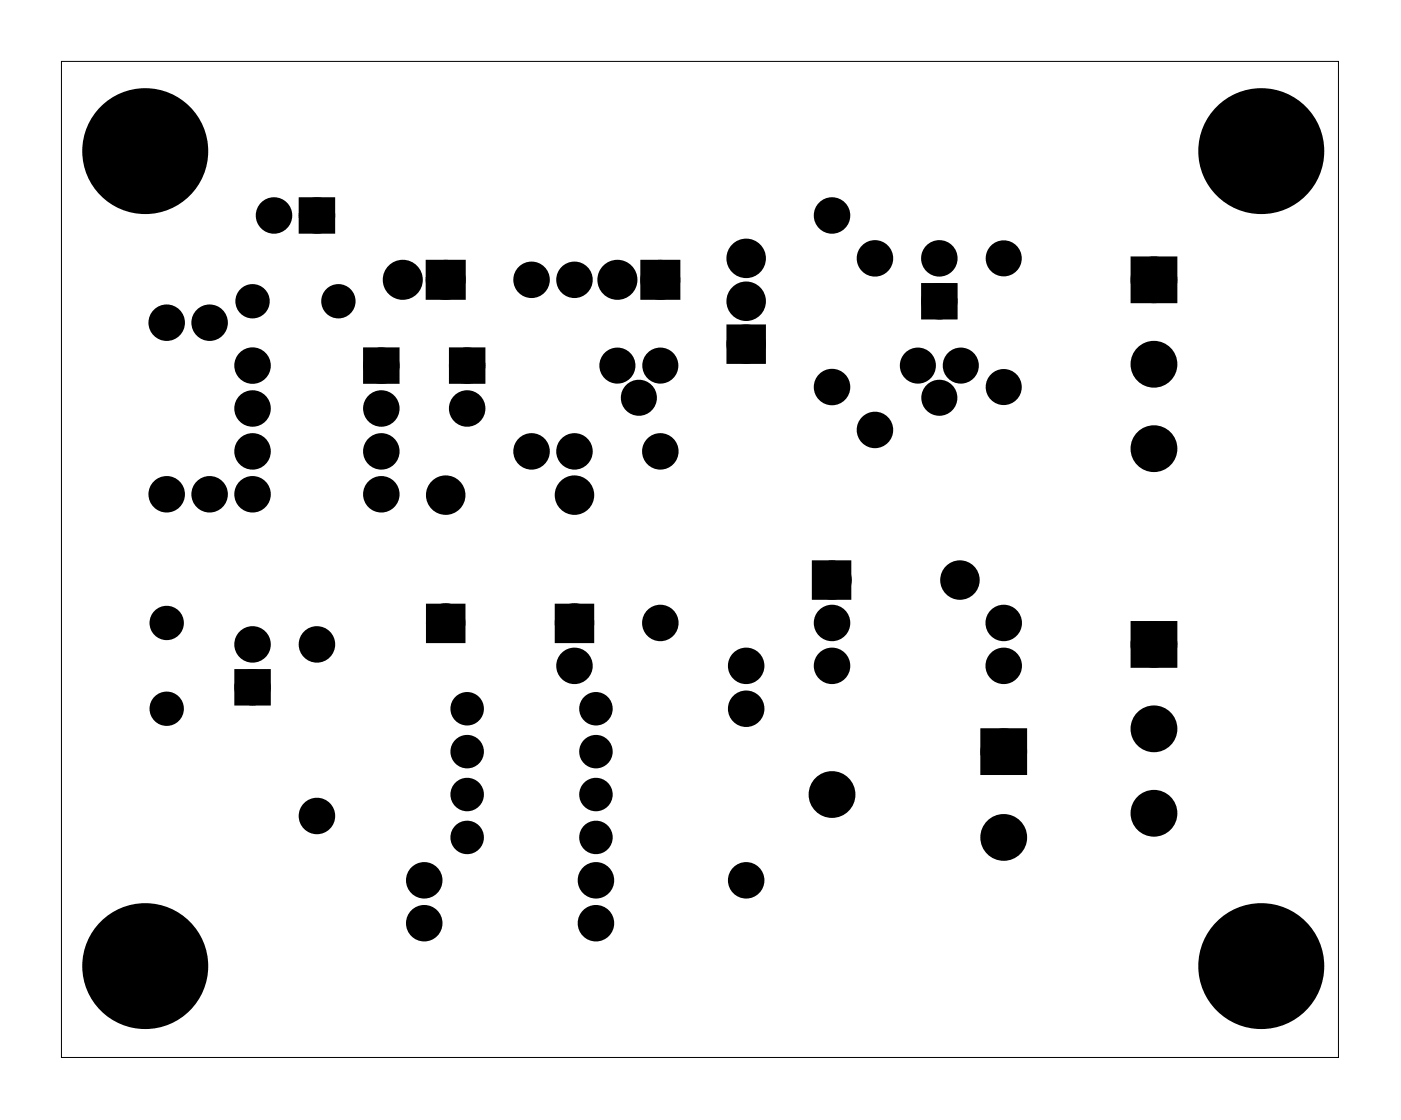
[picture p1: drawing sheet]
<svg xmlns="http://www.w3.org/2000/svg" width="83mm" height="66mm" viewBox="0 0 83 66" stroke-linecap="round" stroke-linejoin="round" font-family="sans-serif">
<path d="M3.6 3.6h75.6v59h-75.6z" fill="none" stroke="#000" stroke-width=".06"/>
<g fill="#000">
<circle cx="8.6" cy="8.9" r="2.6"/>
<circle cx="9.9" cy="19.1" r=".7"/>
<circle cx="12.4" cy="19.1" r=".7"/>
<circle cx="14.9" cy="17.8" r=".64"/>
<circle cx="16.2" cy="12.8" r=".7"/>
<circle cx="18.8" cy="12.8" r=".7"/>
<circle cx="20" cy="17.8" r=".64"/>
<circle cx="23.8" cy="16.6" r=".8"/>
<circle cx="26.4" cy="16.6" r=".8"/>
<circle cx="31.5" cy="16.6" r=".7"/>
<circle cx="34" cy="16.6" r=".7"/>
<circle cx="36.5" cy="16.6" r=".8"/>
<circle cx="39.1" cy="16.6" r=".8"/>
<circle cx="44.2" cy="17.8" r=".79"/>
<circle cx="44.2" cy="15.3" r=".79"/>
<circle cx="49.2" cy="12.8" r=".7"/>
<circle cx="51.8" cy="15.3" r=".7"/>
<circle cx="55.6" cy="15.3" r=".7"/>
<circle cx="55.6" cy="17.8" r=".7"/>
<circle cx="59.4" cy="15.3" r=".69"/>
<circle cx="68.3" cy="16.6" r="1"/>
<circle cx="74.6" cy="8.9" r="2.6"/>
<circle cx="9.9" cy="29.3" r=".7"/>
<circle cx="9.9" cy="36.9" r=".64"/>
<circle cx="12.4" cy="29.3" r=".7"/>
<circle cx="14.9" cy="38.2" r=".7"/>
<circle cx="14.9" cy="29.3" r=".7"/>
<circle cx="14.9" cy="21.6" r=".7"/>
<circle cx="14.9" cy="24.2" r=".7"/>
<circle cx="14.9" cy="26.7" r=".7"/>
<circle cx="18.8" cy="38.2" r=".7"/>
<circle cx="22.6" cy="29.3" r=".7"/>
<circle cx="22.6" cy="21.6" r=".7"/>
<circle cx="22.6" cy="24.2" r=".7"/>
<circle cx="22.6" cy="26.7" r=".7"/>
<circle cx="26.4" cy="29.3" r=".79"/>
<circle cx="26.4" cy="36.9" r=".79"/>
<circle cx="27.6" cy="24.2" r=".7"/>
<circle cx="27.6" cy="21.6" r=".7"/>
<circle cx="31.5" cy="26.7" r=".7"/>
<circle cx="34" cy="29.3" r=".79"/>
<circle cx="34" cy="36.9" r=".79"/>
<circle cx="34" cy="39.4" r=".7"/>
<circle cx="34" cy="26.7" r=".7"/>
<circle cx="36.5" cy="21.6" r=".67"/>
<circle cx="37.8" cy="23.6" r=".67"/>
<circle cx="39.1" cy="36.9" r=".7"/>
<circle cx="39.1" cy="26.7" r=".7"/>
<circle cx="39.1" cy="21.6" r=".67"/>
<circle cx="44.2" cy="20.4" r=".79"/>
<circle cx="44.2" cy="39.4" r=".7"/>
<circle cx="49.2" cy="34.3" r=".79"/>
<circle cx="49.2" cy="39.4" r=".7"/>
<circle cx="49.2" cy="36.9" r=".7"/>
<circle cx="49.2" cy="22.9" r=".7"/>
<circle cx="51.8" cy="25.5" r=".7"/>
<circle cx="54.3" cy="21.6" r=".67"/>
<circle cx="55.6" cy="23.6" r=".67"/>
<circle cx="56.8" cy="34.3" r=".79"/>
<circle cx="56.9" cy="21.6" r=".67"/>
<circle cx="59.4" cy="22.9" r=".69"/>
<circle cx="59.4" cy="39.4" r=".7"/>
<circle cx="59.4" cy="36.9" r=".7"/>
<circle cx="68.3" cy="38.2" r="1"/>
<circle cx="68.3" cy="21.6" r="1"/>
<circle cx="68.3" cy="26.6" r="1"/>
<circle cx="8.6" cy="57.2" r="2.6"/>
<circle cx="9.9" cy="42" r=".64"/>
<circle cx="14.9" cy="40.7" r=".7"/>
<circle cx="18.8" cy="48.3" r=".7"/>
<circle cx="25.1" cy="52.1" r=".7"/>
<circle cx="25.1" cy="54.7" r=".7"/>
<circle cx="27.6" cy="44.5" r=".64"/>
<circle cx="27.6" cy="49.6" r=".64"/>
<circle cx="27.6" cy="47" r=".64"/>
<circle cx="27.6" cy="42" r=".64"/>
<circle cx="35.3" cy="52.1" r=".7"/>
<circle cx="35.3" cy="54.7" r=".7"/>
<circle cx="35.3" cy="44.5" r=".64"/>
<circle cx="35.3" cy="49.6" r=".64"/>
<circle cx="35.3" cy="47" r=".64"/>
<circle cx="35.3" cy="42" r=".64"/>
<circle cx="44.2" cy="52.1" r=".7"/>
<circle cx="44.2" cy="42" r=".7"/>
<circle cx="49.2" cy="47" r=".89"/>
<circle cx="59.4" cy="49.6" r=".89"/>
<circle cx="59.4" cy="44.5" r=".89"/>
<circle cx="68.3" cy="48.2" r="1"/>
<circle cx="68.3" cy="43.2" r="1"/>
<circle cx="74.6" cy="57.2" r="2.6"/>
</g>
<g fill="none" stroke="#000" stroke-width=".74" stroke-linecap="butt">
<circle cx="59.4" cy="15.3" r=".69"/>
<circle cx="59.4" cy="22.9" r=".69"/>
</g>
<g fill="none" stroke="#000" stroke-width=".76" stroke-linecap="butt">
<path d="M18.1 12.1h1.4v1.4h-1.4zM25.6 15.8h1.6v1.6h-1.6zM38.3 15.8h1.6v1.6h-1.6zM43.4 19.6h1.5v1.6h-1.5zM54.9 17.1h1.4v1.4h-1.4zM67.3 15.6h2v2h-2zM21.9 21h1.4v1.3h-1.4zM25.6 36.1h1.6v1.6h-1.6zM26.9 21h1.4v1.3h-1.4zM33.2 36.1h1.6v1.6h-1.6zM48.4 33.6h1.6v1.5h-1.6zM67.3 37.2h2v2h-2z"/>
<path d="M14.2 40h1.4v1.4h-1.4z"/>
<circle cx="9.9" cy="19.1" r=".7"/>
<circle cx="12.4" cy="19.1" r=".7"/>
<circle cx="14.9" cy="17.8" r=".64"/>
<circle cx="16.2" cy="12.8" r=".7"/>
<circle cx="18.8" cy="12.8" r=".7"/>
<circle cx="20" cy="17.8" r=".64"/>
<circle cx="23.8" cy="16.6" r=".8"/>
<circle cx="26.4" cy="16.6" r=".8"/>
<circle cx="31.5" cy="16.6" r=".7"/>
<circle cx="34" cy="16.6" r=".7"/>
<circle cx="36.5" cy="16.6" r=".8"/>
<circle cx="39.1" cy="16.6" r=".8"/>
<circle cx="44.2" cy="17.8" r=".79"/>
<circle cx="44.2" cy="15.3" r=".79"/>
<circle cx="49.2" cy="12.8" r=".7"/>
<circle cx="51.8" cy="15.3" r=".7"/>
<circle cx="55.6" cy="17.8" r=".7"/>
<circle cx="55.6" cy="15.3" r=".7"/>
<circle cx="68.3" cy="16.6" r="1"/>
<circle cx="9.9" cy="29.3" r=".7"/>
<circle cx="9.9" cy="36.9" r=".64"/>
<circle cx="12.4" cy="29.3" r=".7"/>
<circle cx="14.9" cy="38.2" r=".7"/>
<circle cx="14.9" cy="21.6" r=".7"/>
<circle cx="14.9" cy="24.2" r=".7"/>
<circle cx="14.9" cy="26.7" r=".7"/>
<circle cx="14.9" cy="29.3" r=".7"/>
<circle cx="18.8" cy="38.2" r=".7"/>
<circle cx="22.6" cy="21.6" r=".7"/>
<circle cx="22.6" cy="24.2" r=".7"/>
<circle cx="22.6" cy="29.3" r=".7"/>
<circle cx="22.6" cy="26.7" r=".7"/>
<circle cx="26.4" cy="36.9" r=".79"/>
<circle cx="26.4" cy="29.3" r=".79"/>
<circle cx="27.6" cy="24.2" r=".7"/>
<circle cx="27.6" cy="21.6" r=".7"/>
<circle cx="31.5" cy="26.7" r=".7"/>
<circle cx="34" cy="36.9" r=".79"/>
<circle cx="34" cy="29.3" r=".79"/>
<circle cx="34" cy="39.4" r=".7"/>
<circle cx="34" cy="26.7" r=".7"/>
<circle cx="39.1" cy="36.9" r=".7"/>
<circle cx="39.1" cy="26.7" r=".7"/>
<circle cx="44.2" cy="20.4" r=".79"/>
<circle cx="44.2" cy="39.4" r=".7"/>
<circle cx="49.2" cy="34.3" r=".79"/>
<circle cx="49.2" cy="36.9" r=".7"/>
<circle cx="49.2" cy="39.4" r=".7"/>
<circle cx="49.2" cy="22.9" r=".7"/>
<circle cx="51.8" cy="25.5" r=".7"/>
<circle cx="56.8" cy="34.3" r=".79"/>
<circle cx="59.4" cy="39.4" r=".7"/>
<circle cx="59.4" cy="36.9" r=".7"/>
<circle cx="68.3" cy="26.6" r="1"/>
<circle cx="68.3" cy="38.2" r="1"/>
<circle cx="68.3" cy="21.6" r="1"/>
<circle cx="9.9" cy="42" r=".64"/>
<circle cx="14.9" cy="40.7" r=".7"/>
<circle cx="18.8" cy="48.3" r=".7"/>
<circle cx="25.1" cy="52.1" r=".7"/>
<circle cx="25.1" cy="54.7" r=".7"/>
<circle cx="35.3" cy="52.1" r=".7"/>
<circle cx="35.3" cy="54.7" r=".7"/>
<circle cx="44.2" cy="52.1" r=".7"/>
<circle cx="44.2" cy="42" r=".7"/>
<circle cx="68.3" cy="48.2" r="1"/>
<circle cx="68.3" cy="43.2" r="1"/>
</g>
<g fill="#000">
<path d="M18.1 12.1h1.4v1.4h-1.4zM25.6 15.8h1.6v1.6h-1.6zM38.3 15.8h1.6v1.6h-1.6zM54.9 17.1h1.4v1.4h-1.4zM67.3 15.6h2v2h-2zM21.9 21h1.4v1.3h-1.4zM26.9 21h1.4v1.3h-1.4zM25.6 36.1h1.6v1.6h-1.6zM33.2 36.1h1.6v1.6h-1.6zM43.4 19.6h1.5v1.6h-1.5zM48.4 33.6h1.6v1.5h-1.6zM67.3 37.2h2v2h-2z"/>
<path d="M14.2 40h1.4v1.4h-1.4zM58.5 43.6h1.8v1.8h-1.8z"/>
</g>
<g fill="none" stroke="#000" stroke-width=".71" stroke-linecap="butt">
<circle cx="27.6" cy="42" r=".64"/>
<circle cx="27.6" cy="44.5" r=".64"/>
<circle cx="27.6" cy="49.6" r=".64"/>
<circle cx="27.6" cy="47" r=".64"/>
<circle cx="35.3" cy="42" r=".64"/>
<circle cx="35.3" cy="44.5" r=".64"/>
<circle cx="35.3" cy="47" r=".64"/>
<circle cx="35.3" cy="49.6" r=".64"/>
</g>
<g fill="none" stroke="#000" stroke-width=".79" stroke-linecap="butt">
<circle cx="36.5" cy="21.6" r=".67"/>
<circle cx="37.8" cy="23.6" r=".67"/>
<circle cx="39.1" cy="21.6" r=".67"/>
<circle cx="54.3" cy="21.6" r=".67"/>
<circle cx="55.6" cy="23.6" r=".67"/>
<circle cx="56.9" cy="21.6" r=".67"/>
</g>
<g fill="none" stroke="#000" stroke-width="2.3" stroke-linecap="butt">
<circle cx="8.6" cy="8.9" r="2.6"/>
<circle cx="74.6" cy="8.9" r="2.6"/>
<circle cx="8.6" cy="57.2" r="2.6"/>
<circle cx="74.6" cy="57.2" r="2.6"/>
</g>
<g fill="none" stroke="#000" stroke-width=".99" stroke-linecap="butt">
<path d="M58.5 43.6h1.8v1.8h-1.8z"/>
<circle cx="49.2" cy="47" r=".89"/>
<circle cx="59.4" cy="44.5" r=".89"/>
<circle cx="59.4" cy="49.6" r=".89"/>
</g>
</svg>
